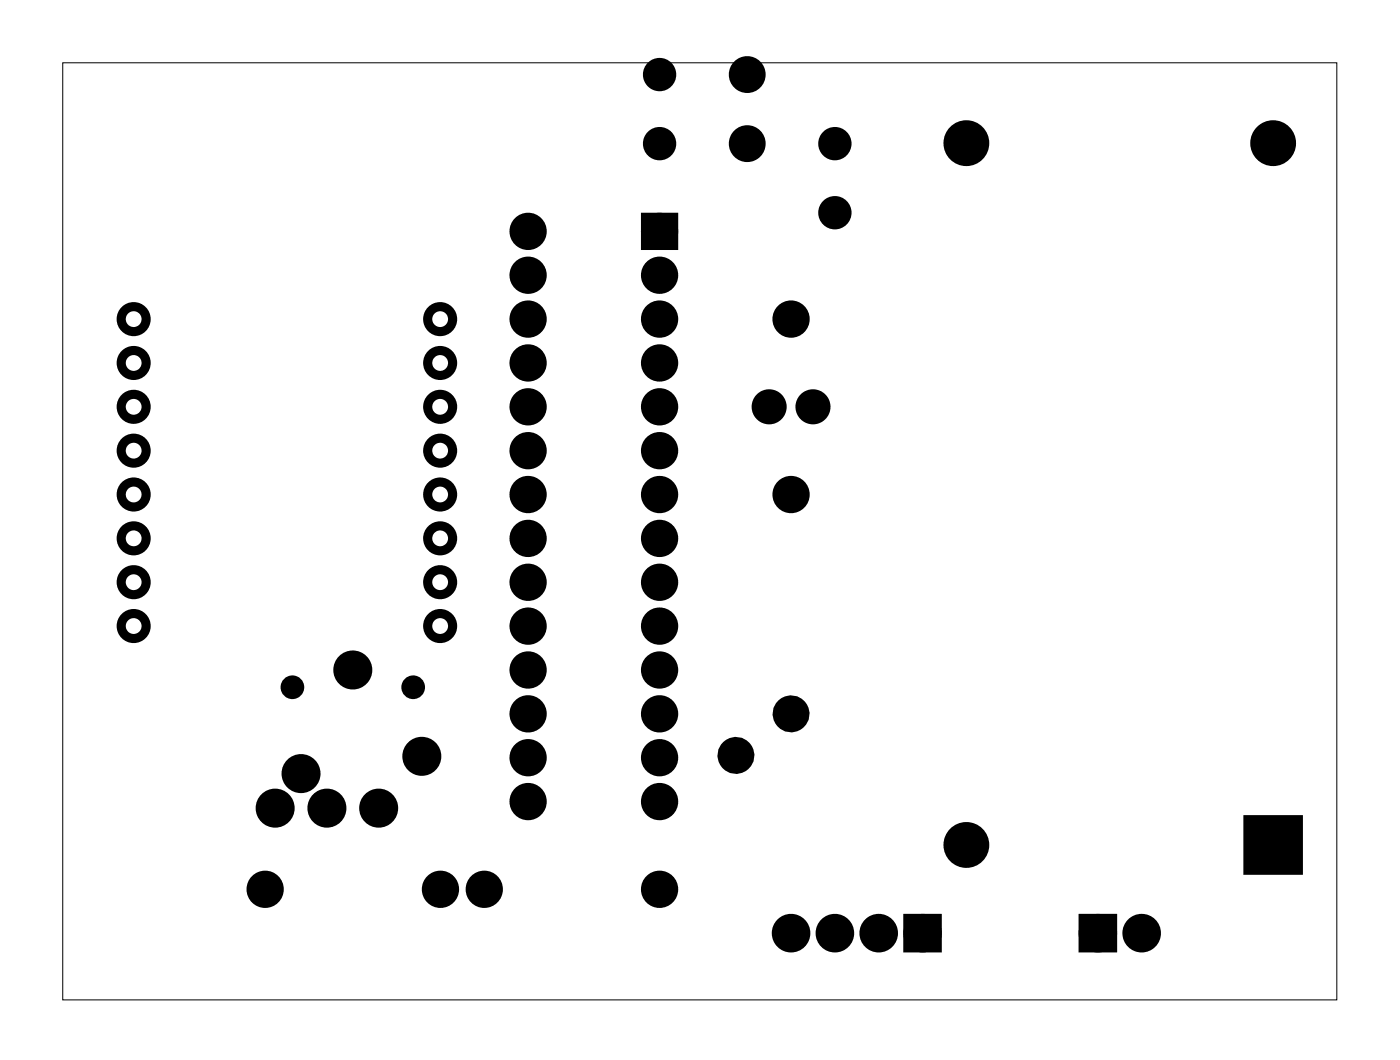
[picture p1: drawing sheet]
<svg xmlns="http://www.w3.org/2000/svg" width="81mm" height="61mm" viewBox="0 0 81 61" stroke-linecap="round" stroke-linejoin="round" font-family="sans-serif">
<path d="M3.6 3.6h73.9v54.3h-73.9z" fill="none" stroke="#000" stroke-width=".06"/>
<g fill="#000">
<path d="M37.5 12.7h1.4v1.4h-1.4zM52.7 53.3h1.5v1.5h-1.5zM62.9 53.3h1.5v1.5h-1.5z"/>
<path d="M72.6 47.7h2.4v2.4h-2.4zM73.3 48.9a.5 .5 0 0 0 1 0 .5 .5 0 0 0-1 0z"/>
<circle cx="44.6" cy="23.6" r=".64"/>
<circle cx="47.1" cy="23.6" r=".64"/>
</g>
<g fill="none" stroke="#000" stroke-width=".76" stroke-linecap="butt">
<path d="M37.5 12.7h1.4v1.4h-1.4zM52.7 53.3h1.5v1.5h-1.5zM62.9 53.3h1.5v1.5h-1.5z"/>
<circle cx="30.6" cy="13.4" r=".7"/>
<circle cx="30.6" cy="18.5" r=".7"/>
<circle cx="30.6" cy="15.9" r=".7"/>
<circle cx="38.2" cy="13.4" r=".7"/>
<circle cx="38.2" cy="15.9" r=".7"/>
<circle cx="38.2" cy="18.5" r=".7"/>
<circle cx="45.8" cy="18.5" r=".7"/>
<circle cx="30.6" cy="36.3" r=".7"/>
<circle cx="30.6" cy="38.8" r=".7"/>
<circle cx="30.6" cy="33.7" r=".7"/>
<circle cx="30.6" cy="21" r=".7"/>
<circle cx="30.6" cy="23.6" r=".7"/>
<circle cx="30.6" cy="28.6" r=".7"/>
<circle cx="30.6" cy="31.2" r=".7"/>
<circle cx="30.6" cy="26.1" r=".7"/>
<circle cx="38.2" cy="36.3" r=".7"/>
<circle cx="38.2" cy="38.8" r=".7"/>
<circle cx="38.2" cy="33.7" r=".7"/>
<circle cx="38.2" cy="23.6" r=".7"/>
<circle cx="38.2" cy="26.1" r=".7"/>
<circle cx="38.2" cy="28.6" r=".7"/>
<circle cx="38.2" cy="31.2" r=".7"/>
<circle cx="38.2" cy="21" r=".7"/>
<circle cx="45.8" cy="28.6" r=".7"/>
<circle cx="15.4" cy="51.5" r=".7"/>
<circle cx="25.5" cy="51.5" r=".7"/>
<circle cx="28.1" cy="51.5" r=".7"/>
<circle cx="30.6" cy="43.9" r=".7"/>
<circle cx="30.6" cy="41.3" r=".7"/>
<circle cx="30.6" cy="46.4" r=".7"/>
<circle cx="38.2" cy="51.5" r=".7"/>
<circle cx="38.2" cy="41.3" r=".7"/>
<circle cx="38.2" cy="43.9" r=".7"/>
<circle cx="38.2" cy="46.4" r=".7"/>
<circle cx="45.8" cy="54" r=".74"/>
<circle cx="48.4" cy="54" r=".74"/>
<circle cx="50.9" cy="54" r=".74"/>
<circle cx="53.5" cy="54" r=".74"/>
<circle cx="63.6" cy="54" r=".74"/>
<circle cx="66.2" cy="54" r=".74"/>
</g>
<g fill="#000">
<circle cx="30.6" cy="13.4" r=".7"/>
<circle cx="30.6" cy="18.5" r=".7"/>
<circle cx="30.6" cy="15.9" r=".7"/>
<circle cx="38.2" cy="8.3" r=".62"/>
<circle cx="38.2" cy="4.3" r=".62"/>
<circle cx="38.2" cy="13.4" r=".7"/>
<circle cx="38.2" cy="18.5" r=".7"/>
<circle cx="38.2" cy="15.9" r=".7"/>
<circle cx="43.3" cy="4.3" r=".69"/>
<circle cx="43.3" cy="8.3" r=".69"/>
<circle cx="45.8" cy="18.5" r=".7"/>
<circle cx="48.4" cy="8.3" r=".62"/>
<circle cx="48.4" cy="12.3" r=".62"/>
<circle cx="56" cy="8.3" r=".8"/>
<circle cx="73.8" cy="8.3" r=".8"/>
<circle cx="16.9" cy="39.8" r=".56"/>
<circle cx="20.4" cy="38.8" r=".77"/>
<circle cx="23.9" cy="39.8" r=".56"/>
<circle cx="30.6" cy="31.2" r=".7"/>
<circle cx="30.6" cy="36.3" r=".7"/>
<circle cx="30.6" cy="21" r=".7"/>
<circle cx="30.6" cy="26.1" r=".7"/>
<circle cx="30.6" cy="38.8" r=".7"/>
<circle cx="30.6" cy="23.6" r=".7"/>
<circle cx="30.6" cy="33.7" r=".7"/>
<circle cx="30.6" cy="28.6" r=".7"/>
<circle cx="38.2" cy="31.2" r=".7"/>
<circle cx="38.2" cy="36.3" r=".7"/>
<circle cx="38.2" cy="21" r=".7"/>
<circle cx="38.2" cy="26.1" r=".7"/>
<circle cx="38.2" cy="38.8" r=".7"/>
<circle cx="38.2" cy="23.6" r=".7"/>
<circle cx="38.2" cy="33.7" r=".7"/>
<circle cx="38.2" cy="28.6" r=".7"/>
<circle cx="45.8" cy="28.6" r=".7"/>
<circle cx="15.4" cy="51.5" r=".7"/>
<circle cx="15.9" cy="46.8" r=".77"/>
<circle cx="17.4" cy="44.8" r=".77"/>
<circle cx="18.9" cy="46.8" r=".77"/>
<circle cx="21.9" cy="46.8" r=".77"/>
<circle cx="24.4" cy="43.8" r=".77"/>
<circle cx="25.5" cy="51.5" r=".7"/>
<circle cx="28.1" cy="51.5" r=".7"/>
<circle cx="30.6" cy="43.9" r=".7"/>
<circle cx="30.6" cy="41.3" r=".7"/>
<circle cx="30.6" cy="46.4" r=".7"/>
<circle cx="38.2" cy="51.5" r=".7"/>
<circle cx="38.2" cy="43.9" r=".7"/>
<circle cx="38.2" cy="41.3" r=".7"/>
<circle cx="38.2" cy="46.4" r=".7"/>
<circle cx="42.7" cy="43.7" r=".69"/>
<circle cx="45.8" cy="54" r=".74"/>
<circle cx="45.8" cy="41.3" r=".69"/>
<circle cx="48.4" cy="54" r=".74"/>
<circle cx="50.9" cy="54" r=".74"/>
<circle cx="53.5" cy="54" r=".74"/>
<circle cx="56" cy="48.9" r=".8"/>
<circle cx="63.6" cy="54" r=".74"/>
<circle cx="66.2" cy="54" r=".74"/>
<circle cx="73.8" cy="48.9" r=".8"/>
</g>
<g fill="none" stroke="#000" stroke-width=".76">
<circle cx="44.6" cy="23.6" r=".64"/>
<circle cx="47.1" cy="23.6" r=".64"/>
</g>
<g fill="none" stroke="#000" stroke-width="1.1" stroke-linecap="butt">
<path d="M72.6 47.7h2.4v2.4h-2.4z"/>
<circle cx="56" cy="8.3" r=".8"/>
<circle cx="73.8" cy="8.3" r=".8"/>
<circle cx="56" cy="48.9" r=".8"/>
<circle cx="73.8" cy="48.9" r=".8"/>
<circle cx="73.8" cy="48.9" r=".5"/>
</g>
<g fill="none" stroke="#000" stroke-width=".73" stroke-linecap="butt">
<circle cx="20.4" cy="38.8" r=".77"/>
<circle cx="15.9" cy="46.8" r=".77"/>
<circle cx="17.4" cy="44.8" r=".77"/>
<circle cx="18.9" cy="46.8" r=".77"/>
<circle cx="21.9" cy="46.8" r=".77"/>
<circle cx="24.4" cy="43.8" r=".77"/>
</g>
<g fill="none" stroke="#000" stroke-width=".25">
<circle cx="16.9" cy="39.8" r=".56"/>
<circle cx="23.9" cy="39.8" r=".56"/>
</g>
<g fill="none" stroke="#000" stroke-width=".74" stroke-linecap="butt">
<circle cx="43.3" cy="8.3" r=".69"/>
<circle cx="43.3" cy="4.3" r=".69"/>
<circle cx="42.7" cy="43.7" r=".69"/>
<circle cx="45.8" cy="41.3" r=".69"/>
</g>
<g fill="none" stroke="#000" stroke-width=".69" stroke-linecap="butt">
<circle cx="38.2" cy="8.3" r=".62"/>
<circle cx="38.2" cy="4.3" r=".62"/>
<circle cx="48.4" cy="12.3" r=".62"/>
<circle cx="48.4" cy="8.3" r=".62"/>
</g>
<g fill="none" stroke="#000" stroke-width=".53">
<circle cx="7.7" cy="18.5" r=".72"/>
<circle cx="25.5" cy="18.5" r=".72"/>
<circle cx="7.7" cy="23.6" r=".72"/>
<circle cx="7.7" cy="21" r=".72"/>
<circle cx="7.7" cy="26.1" r=".72"/>
<circle cx="7.7" cy="28.6" r=".72"/>
<circle cx="7.7" cy="31.2" r=".72"/>
<circle cx="7.7" cy="36.3" r=".72"/>
<circle cx="7.7" cy="33.7" r=".72"/>
<circle cx="25.5" cy="36.3" r=".72"/>
<circle cx="25.5" cy="21" r=".72"/>
<circle cx="25.5" cy="33.7" r=".72"/>
<circle cx="25.5" cy="26.1" r=".72"/>
<circle cx="25.5" cy="28.6" r=".72"/>
<circle cx="25.5" cy="31.2" r=".72"/>
<circle cx="25.5" cy="23.6" r=".72"/>
</g>
</svg>
